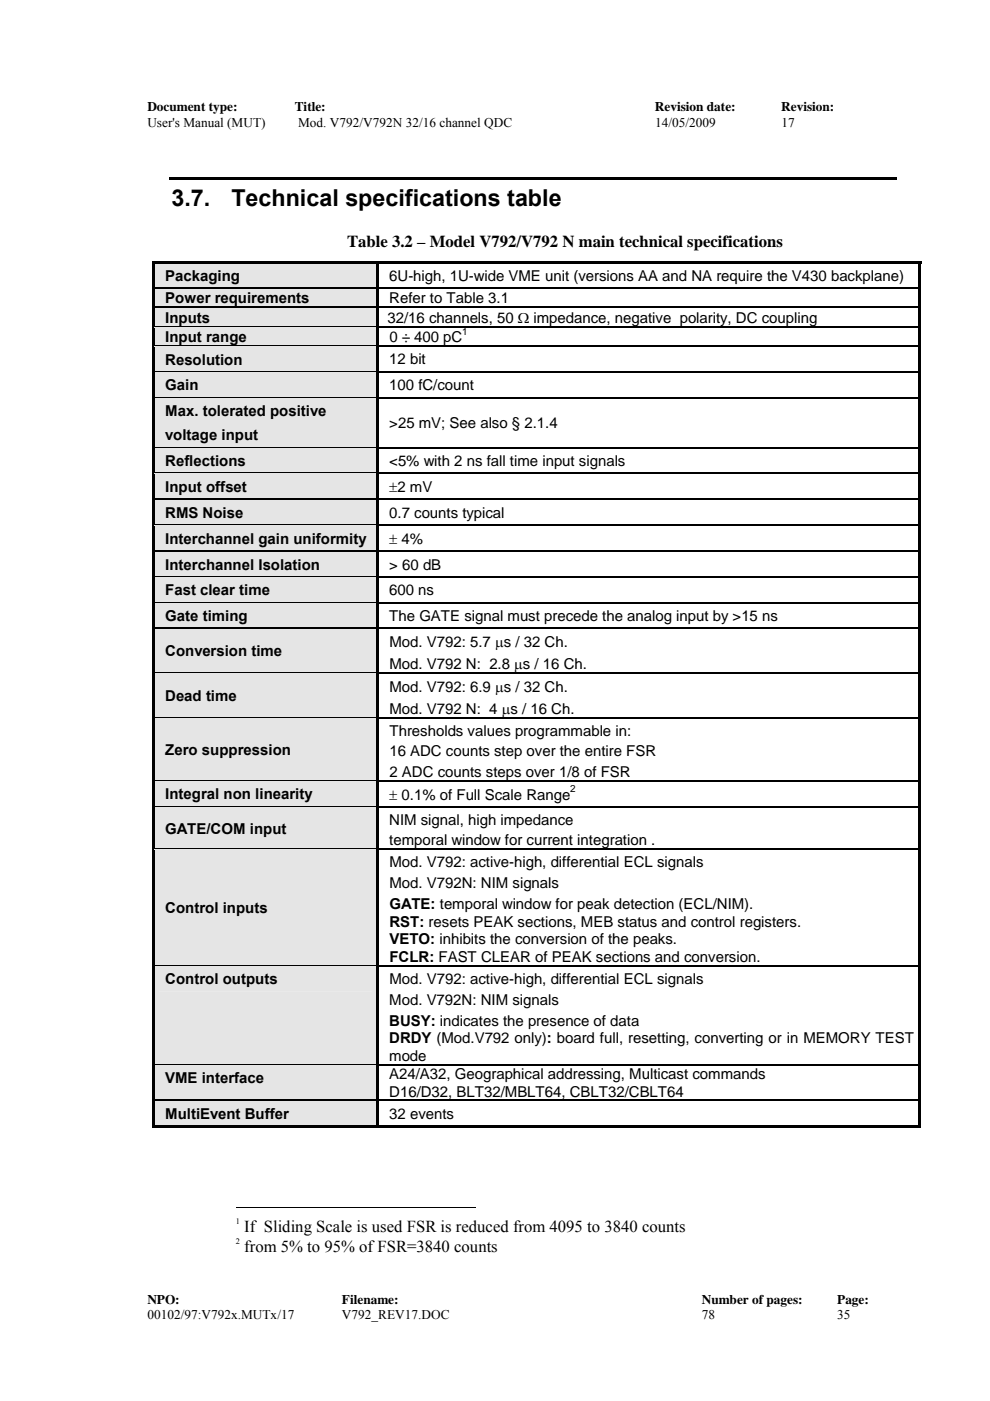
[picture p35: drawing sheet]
<svg xmlns="http://www.w3.org/2000/svg" width="210mm" height="297mm" viewBox="0 0 210 297" stroke-linecap="round" stroke-linejoin="round" font-family="sans-serif">
<defs><g id="words">
<g font-size="4.9">
<text x="36.4" y="43.7">3.7.</text>
<text x="49.1" y="43.7">Technical specifications table</text>
</g>
<g font-size="3.5">
<text x="73.6" y="52.5">Table 3.2 – Model V792/V792 N main technical specifications</text>
<text x="51.8" y="261.3">If Sliding Scale is used FSR is reduced from 4095 to 3840 counts</text>
<text x="51.8" y="265.5">from 5% to 95% of FSR=3840 counts</text>
</g>
<g font-size="3.2">
<text x="35" y="59.6">Packaging</text>
<text x="82.5" y="59.6">6U-high, 1U-wide VME unit (versions AA and NA require the V430 backplane)</text>
<text x="35" y="64.3">Power requirements</text>
<text x="82.5" y="64.3">Refer to Table 3.1</text>
<text x="35" y="68.4">Inputs</text>
<text x="82.1" y="68.5">32/16 channels, 50 Ω impedance, negative polarity, DC coupling</text>
<text x="35" y="72.6">Input range</text>
<text x="35" y="77.3">Resolution</text>
<text x="82.5" y="77.3">12 bit</text>
<text x="82.6" y="72.5">0 ÷ 400 pC</text>
<text x="35" y="82.7">Gain</text>
<text x="82.5" y="82.7">100 fC/count</text>
<text x="35" y="88.2">Max. tolerated positive</text>
<text x="35" y="93.3">voltage input</text>
<text x="82.5" y="90.7">&gt;25 mV; See also § 2.1.4</text>
<text x="35" y="98.8">Reflections</text>
<text x="82.5" y="98.7">&lt;5% with 2 ns fall time input signals</text>
<text x="35" y="104.3">Input offset</text>
<text x="82.5" y="104.4">±2 mV</text>
<text x="35" y="109.8">RMS Noise</text>
<text x="82.5" y="109.7">0.7 counts typical</text>
<text x="35" y="115.3">Interchannel gain uniformity</text>
<text x="82.5" y="115.4">± 4%</text>
<text x="35" y="120.8">Interchannel Isolation</text>
<text x="82.5" y="120.8">&gt; 60 dB</text>
<text x="35" y="126.2">Fast clear time</text>
<text x="35" y="131.7">Gate timing</text>
<text x="82.5" y="126.2">600 ns</text>
<text x="82.5" y="131.6">The GATE signal must precede the analog input by &gt;15 ns</text>
<text x="82.6" y="137.3">Mod. V792: 5.7 μs / 32 Ch.</text>
<text x="35" y="139.1">Conversion time</text>
<text x="82.6" y="141.9">Mod. V792 N: 2.8 μs / 16 Ch.</text>
<text x="35" y="148.6">Dead time</text>
<text x="82.6" y="146.7">Mod. V792: 6.9 μs / 32 Ch.</text>
<text x="82.6" y="151.3">Mod. V792 N: 4 μs / 16 Ch.</text>
<text x="82.6" y="156">Thresholds values programmable in:</text>
<text x="35" y="160">Zero suppression</text>
<text x="82.6" y="160.3">16 ADC counts step over the entire FSR</text>
<text x="82.6" y="164.7">2 ADC counts steps over 1/8 of FSR</text>
<text x="35" y="169.5">Integral non linearity</text>
<text x="82.5" y="169.5">± 0.1% of Full Scale Range</text>
<text x="35" y="176.7">GATE/COM input</text>
<text x="82.5" y="174.9">NIM signal, high impedance</text>
<text x="82.5" y="179.2">temporal window for current integration .</text>
<text x="82.6" y="183.9">Mod. V792: active-high, differential ECL signals</text>
<text x="82.6" y="188.2">Mod. V792N: NIM signals</text>
<text x="35" y="193.6">Control inputs</text>
<text x="82.6" y="192.7">GATE: temporal window for peak detection (ECL/NIM).</text>
<text x="82.6" y="196.4">RST: resets PEAK sections, MEB status and control registers.</text>
<text x="82.6" y="200.2">VETO: inhibits the conversion of the peaks.</text>
<text x="82.6" y="204">FCLR: FAST CLEAR of PEAK sections and conversion.</text>
<text x="35" y="208.7">Control outputs</text>
<text x="82.6" y="208.6">Mod. V792: active-high, differential ECL signals</text>
<text x="82.5" y="213">Mod. V792N: NIM signals</text>
<text x="82.5" y="217.4">BUSY: indicates the presence of data</text>
<text x="82.5" y="221.2">DRDY (Mod.V792 only): board full, resetting, converting or in MEMORY TEST</text>
<text x="82.5" y="224.9">mode</text>
<text x="35" y="229.6">VME interface</text>
<text x="82.5" y="228.8">A24/A32, Geographical addressing, Multicast commands</text>
<text x="82.5" y="232.5">D16/D32, BLT32/MBLT64, CBLT32/CBLT64</text>
<text x="35" y="237.2">MultiEvent Buffer</text>
<text x="82.5" y="237.2">32 events</text>
</g>
<g font-size="2.8">
<text x="31.2" y="23.6">Document type:</text>
<text x="62.5" y="23.6">Title:</text>
<text x="138.8" y="23.6">Revision date:</text>
<text x="165.6" y="23.6">Revision:</text>
<text x="31.2" y="26.9">User's Manual (MUT)</text>
<text x="63.2" y="26.9">Mod. V792/V792N 32/16 channel QDC</text>
<text x="138.9" y="26.9">14/05/2009</text>
<text x="165.7" y="26.9">17</text>
<text x="31.2" y="276.4">NPO:</text>
<text x="31.2" y="279.6">00102/97:V792x.MUTx/17</text>
<text x="72.5" y="279.6">V792_REV17.DOC</text>
<text x="72.5" y="276.4">Filename:</text>
<text x="148.8" y="276.4">Number of pages:</text>
<text x="148.8" y="279.6">78</text>
<text x="177.5" y="276.4">Page:</text>
<text x="177.5" y="279.6">35</text>
</g>
<g font-size="2.1">
<text x="98" y="70.9">1</text>
<text x="120.9" y="168">2</text>
</g>
<g font-size="1.8">
<text x="50" y="259.5">1</text>
<text x="50" y="263.8">2</text>
</g>
</g></defs>
<path d="M35.8 37.5h154.3v.6h-154.3z" fill="#000"/>
<g fill="#e5e5e5">
<path d="M32.8 55.9h47v5.1h-47z"/>
<path d="M33.8 55.9h45v5.1h-45z"/>
</g>
<path d="M32.2 55.3h.6v.6h-.6zM32.2 55.3h163.1v.6h-163.1zM194.8 55.3h.5v.6h-.5zM32.2 55.9h.6v5.1h-.6zM79.8 55.9h.5v5.1h-.5zM194.8 55.9h.5v5.1h-.5z" fill="#000"/>
<g fill="#e5e5e5">
<path d="M32.8 61.3h47v3.8h-47z"/>
<path d="M33.8 61.3h45v3.8h-45z"/>
</g>
<path d="M32.2 61h.6v.3h-.6zM32.2 61.3h.6v3.8h-.6zM79.8 61h.5v.3h-.5zM79.8 61.3h.5v3.8h-.5zM194.8 61h.5v.3h-.5zM194.8 61.3h.5v3.8h-.5z" fill="#000"/>
<path d="M32.8 61.2h47M80.3 61.2h114.5" fill="none" stroke="#000" stroke-width=".25"/>
<path d="M32.8 61.3h47" fill="none" stroke="#e5e5e5" stroke-width=".21"/>
<g fill="#e5e5e5">
<path d="M32.8 65.3h47v3.9h-47z"/>
<path d="M33.8 65.3h45v3.8h-45z"/>
</g>
<path d="M32.2 65.1h.6v.2h-.6zM32.2 65.3h.6v3.9h-.6zM79.8 65.1h.5v.2h-.5zM79.8 65.3h.5v3.9h-.5zM194.8 65.1h.5v.2h-.5zM194.8 65.3h.5v3.9h-.5z" fill="#000"/>
<path d="M32.8 65.2h47M80.3 65.2h114.5" fill="none" stroke="#000" stroke-width=".25"/>
<path d="M32.8 65.3h47" fill="none" stroke="#e5e5e5" stroke-width=".21"/>
<g fill="#e5e5e5">
<path d="M32.8 69.5h47v3.8h-47z"/>
<path d="M33.8 69.5h45v3.8h-45z"/>
</g>
<path d="M32.2 69.2h.6v.3h-.6zM32.2 69.5h.6v3.8h-.6zM79.8 69.2h.5v.3h-.5zM79.8 69.5h.5v3.8h-.5zM194.8 69.2h.5v.3h-.5zM194.8 69.5h.5v3.8h-.5z" fill="#000"/>
<path d="M32.8 69.4h47M80.3 69.4h114.5" fill="none" stroke="#000" stroke-width=".25"/>
<path d="M32.8 69.5h47" fill="none" stroke="#e5e5e5" stroke-width=".21"/>
<g fill="#e5e5e5">
<path d="M32.8 73.6h47v5.1h-47z"/>
<path d="M33.8 73.6h45v5.1h-45z"/>
</g>
<path d="M32.2 73.3h.6v.3h-.6zM32.2 73.6h.6v5.1h-.6zM79.8 73.3h.5v.3h-.5zM79.8 73.6h.5v5.1h-.5zM194.8 73.3h.5v.3h-.5zM194.8 73.6h.5v5.1h-.5z" fill="#000"/>
<path d="M32.8 73.4h47M80.3 73.4h114.5" fill="none" stroke="#000" stroke-width=".25"/>
<path d="M32.8 73.5h47" fill="none" stroke="#e5e5e5" stroke-width=".21"/>
<g fill="#e5e5e5">
<path d="M32.8 79h47v5.2h-47z"/>
<path d="M33.8 79h45v5.2h-45z"/>
</g>
<path d="M32.2 78.7h.6v.3h-.6zM79.8 78.7h.5v.3h-.5zM194.8 78.7h.5v.3h-.5zM32.2 79h.6v5.2h-.6zM79.8 79h.5v5.2h-.5zM194.8 79h.5v5.2h-.5z" fill="#000"/>
<path d="M32.8 78.8h47M80.3 78.8h114.5" fill="none" stroke="#000" stroke-width=".25"/>
<path d="M32.8 79h47" fill="none" stroke="#e5e5e5" stroke-width=".21"/>
<g fill="#e5e5e5">
<path d="M32.8 84.4h47v10.4h-47z"/>
<path d="M33.8 84.4h45v5.2h-45z"/>
<path d="M33.8 89.6h45v5.2h-45z"/>
</g>
<path d="M32.2 84.2h.6v.2h-.6zM32.2 84.4h.6v10.4h-.6zM79.8 84.2h.5v.2h-.5zM79.8 84.4h.5v10.4h-.5zM194.8 84.2h.5v.2h-.5zM194.8 84.4h.5v10.4h-.5z" fill="#000"/>
<path d="M32.8 84.3h47M80.3 84.3h114.5" fill="none" stroke="#000" stroke-width=".25"/>
<path d="M32.8 84.4h47" fill="none" stroke="#e5e5e5" stroke-width=".21"/>
<g fill="#e5e5e5">
<path d="M32.8 95h47v5.2h-47z"/>
<path d="M33.8 95h45v5.2h-45z"/>
</g>
<path d="M32.2 94.8h.6v.2h-.6zM79.8 94.8h.5v.2h-.5zM194.8 94.8h.5v.2h-.5zM32.2 95h.6v5.2h-.6zM79.8 95h.5v5.2h-.5zM194.8 95h.5v5.2h-.5z" fill="#000"/>
<path d="M32.8 94.9h47M80.3 94.9h114.5" fill="none" stroke="#000" stroke-width=".25"/>
<path d="M32.8 95h47" fill="none" stroke="#e5e5e5" stroke-width=".21"/>
<g fill="#e5e5e5">
<path d="M32.8 100.5h47v5.3h-47z"/>
<path d="M33.8 100.5h45v5.2h-45z"/>
</g>
<path d="M32.2 100.2h.6v.3h-.6zM32.2 100.5h.6v5.3h-.6zM79.8 100.2h.5v.3h-.5zM79.8 100.5h.5v5.3h-.5zM194.8 100.2h.5v.3h-.5zM194.8 100.5h.5v5.3h-.5z" fill="#000"/>
<path d="M32.8 100.3h47M80.3 100.3h114.5" fill="none" stroke="#000" stroke-width=".25"/>
<path d="M32.8 100.5h47" fill="none" stroke="#e5e5e5" stroke-width=".21"/>
<g fill="#e5e5e5">
<path d="M32.8 106h47v5.2h-47z"/>
<path d="M33.8 106h45v5.2h-45z"/>
</g>
<path d="M32.2 105.8h.6v.2h-.6zM32.2 106h.6v5.2h-.6zM79.8 105.8h.5v.2h-.5zM79.8 106h.5v5.2h-.5zM194.8 105.8h.5v.2h-.5zM194.8 106h.5v5.2h-.5z" fill="#000"/>
<path d="M32.8 105.9h47M80.3 105.9h114.5" fill="none" stroke="#000" stroke-width=".25"/>
<path d="M32.8 106h47" fill="none" stroke="#e5e5e5" stroke-width=".21"/>
<g fill="#e5e5e5">
<path d="M32.8 111.5h47v5.3h-47z"/>
<path d="M33.8 111.5h45v5.2h-45z"/>
</g>
<path d="M32.2 111.2h.6v.3h-.6zM32.2 111.5h.6v5.3h-.6zM79.8 111.2h.5v.3h-.5zM79.8 111.5h.5v5.3h-.5zM194.8 111.2h.5v.3h-.5zM194.8 111.5h.5v5.3h-.5z" fill="#000"/>
<path d="M32.8 111.3h47M80.3 111.3h114.5" fill="none" stroke="#000" stroke-width=".25"/>
<path d="M32.8 111.5h47" fill="none" stroke="#e5e5e5" stroke-width=".21"/>
<g fill="#e5e5e5">
<path d="M32.8 117.1h47v5.1h-47z"/>
<path d="M33.8 117.1h45v5.1h-45z"/>
</g>
<path d="M32.2 116.8h.6v.3h-.6zM79.8 116.8h.5v.3h-.5zM194.8 116.8h.5v.3h-.5zM32.2 117.1h.6v5.1h-.6zM79.8 117.1h.5v5.1h-.5zM194.8 117.1h.5v5.1h-.5z" fill="#000"/>
<path d="M32.8 116.9h47M80.3 116.9h114.5" fill="none" stroke="#000" stroke-width=".25"/>
<path d="M32.8 117h47" fill="none" stroke="#e5e5e5" stroke-width=".21"/>
<g fill="#e5e5e5">
<path d="M32.8 122.5h47v5.2h-47z"/>
<path d="M33.8 122.5h45v5.2h-45z"/>
</g>
<path d="M32.2 122.2h.6v.3h-.6zM32.2 122.5h.6v5.2h-.6zM79.8 122.2h.5v.3h-.5zM79.8 122.5h.5v5.2h-.5zM194.8 122.2h.5v.3h-.5zM194.8 122.5h.5v5.2h-.5z" fill="#000"/>
<path d="M32.8 122.3h47M80.3 122.3h114.5" fill="none" stroke="#000" stroke-width=".25"/>
<path d="M32.8 122.5h47" fill="none" stroke="#e5e5e5" stroke-width=".21"/>
<g fill="#e5e5e5">
<path d="M32.8 127.9h47v5.2h-47z"/>
<path d="M33.8 127.9h45v5.2h-45z"/>
</g>
<path d="M32.2 127.7h.6v.2h-.6zM32.2 127.9h.6v5.2h-.6zM79.8 127.7h.5v.2h-.5zM79.8 127.9h.5v5.2h-.5zM194.8 127.7h.5v.2h-.5zM194.8 127.9h.5v5.2h-.5z" fill="#000"/>
<path d="M32.8 127.8h47M80.3 127.8h114.5" fill="none" stroke="#000" stroke-width=".25"/>
<path d="M32.8 127.9h47" fill="none" stroke="#e5e5e5" stroke-width=".21"/>
<g fill="#e5e5e5">
<path d="M32.8 133.4h47v9.2h-47z"/>
<path d="M33.8 135.4h45v5.1h-45z"/>
</g>
<path d="M32.2 133.1h.6v.3h-.6zM79.8 133.1h.5v.3h-.5zM194.8 133.1h.5v.3h-.5zM32.2 133.4h.6v9.2h-.6zM79.8 133.4h.5v9.2h-.5zM194.8 133.4h.5v9.2h-.5z" fill="#000"/>
<path d="M32.8 133.2h47M80.3 133.2h114.5" fill="none" stroke="#000" stroke-width=".25"/>
<path d="M32.8 133.4h47" fill="none" stroke="#e5e5e5" stroke-width=".21"/>
<g fill="#e5e5e5">
<path d="M32.8 142.8h47v9.2h-47z"/>
<path d="M33.8 144.8h45v5.2h-45z"/>
</g>
<path d="M32.2 142.6h.6v.2h-.6zM32.2 142.8h.6v9.2h-.6zM79.8 142.6h.5v.2h-.5zM79.8 142.8h.5v9.2h-.5zM194.8 142.6h.5v.2h-.5zM194.8 142.8h.5v9.2h-.5z" fill="#000"/>
<path d="M32.8 142.7h47M80.3 142.7h114.5" fill="none" stroke="#000" stroke-width=".25"/>
<path d="M32.8 142.8h47" fill="none" stroke="#e5e5e5" stroke-width=".21"/>
<g fill="#e5e5e5">
<path d="M32.8 152.3h47v13.1h-47z"/>
<path d="M33.8 156.3h45v5.1h-45z"/>
</g>
<path d="M32.2 152h.6v.3h-.6zM79.8 152h.5v.3h-.5zM194.8 152h.5v.3h-.5zM32.2 152.3h.6v13.1h-.6zM79.8 152.3h.5v13.1h-.5zM194.8 152.3h.5v13.1h-.5z" fill="#000"/>
<path d="M32.8 152.1h47M80.3 152.1h114.5" fill="none" stroke="#000" stroke-width=".25"/>
<path d="M32.8 152.3h47" fill="none" stroke="#e5e5e5" stroke-width=".21"/>
<g fill="#e5e5e5">
<path d="M32.8 165.7h47v5.2h-47z"/>
<path d="M33.8 165.7h45v5.2h-45z"/>
</g>
<path d="M32.2 165.4h.6v.3h-.6zM32.2 165.7h.6v5.2h-.6zM79.8 165.4h.5v.3h-.5zM79.8 165.7h.5v5.2h-.5zM194.8 165.4h.5v.3h-.5zM194.8 165.7h.5v5.2h-.5z" fill="#000"/>
<path d="M32.8 165.5h47M80.3 165.5h114.5" fill="none" stroke="#000" stroke-width=".25"/>
<path d="M32.8 165.6h47" fill="none" stroke="#e5e5e5" stroke-width=".21"/>
<g fill="#e5e5e5">
<path d="M32.8 171.2h47v8.7h-47z"/>
<path d="M33.8 173h45v5.2h-45z"/>
</g>
<path d="M32.2 170.9h.6v.3h-.6zM32.2 171.2h.6v8.7h-.6zM79.8 170.9h.5v.3h-.5zM79.8 171.2h.5v8.7h-.5zM194.8 170.9h.5v.3h-.5zM194.8 171.2h.5v8.7h-.5z" fill="#000"/>
<path d="M32.8 171.1h47M80.3 171.1h114.5" fill="none" stroke="#000" stroke-width=".25"/>
<path d="M32.8 171.2h47" fill="none" stroke="#e5e5e5" stroke-width=".21"/>
<g fill="#e5e5e5">
<path d="M32.8 180.2h47v24.5h-47z"/>
<path d="M33.8 189.9h45v5.1h-45z"/>
</g>
<path d="M32.2 179.9h.6v.3h-.6zM79.8 179.9h.5v.3h-.5zM194.8 179.9h.5v.3h-.5zM32.2 180.2h.6v24.5h-.6zM79.8 180.2h.5v24.5h-.5zM194.8 180.2h.5v24.5h-.5z" fill="#000"/>
<path d="M32.8 180.1h47M80.3 180.1h114.5" fill="none" stroke="#000" stroke-width=".25"/>
<path d="M32.8 180.2h47" fill="none" stroke="#e5e5e5" stroke-width=".21"/>
<g fill="#e5e5e5">
<path d="M32.8 205h47v20.6h-47z"/>
<path d="M33.8 205h45v5.1h-45z"/>
</g>
<path d="M32.2 204.7h.6v.3h-.6zM79.8 204.7h.5v.3h-.5zM194.8 204.7h.5v.3h-.5zM32.2 205h.6v20.6h-.6zM79.8 205h.5v20.6h-.5zM194.8 205h.5v20.6h-.5z" fill="#000"/>
<path d="M32.8 204.8h47M80.3 204.8h114.5" fill="none" stroke="#000" stroke-width=".25"/>
<path d="M32.8 205h47" fill="none" stroke="#e5e5e5" stroke-width=".21"/>
<g fill="#e5e5e5">
<path d="M32.8 225.9h47v7.3h-47z"/>
<path d="M33.8 225.9h45v5.1h-45z"/>
</g>
<path d="M32.2 225.6h.6v.3h-.6zM32.2 225.9h.6v7.3h-.6zM79.8 225.6h.5v.3h-.5zM79.8 225.9h.5v7.3h-.5zM194.8 225.6h.5v.3h-.5zM194.8 225.9h.5v7.3h-.5z" fill="#000"/>
<path d="M32.8 225.7h47M80.3 225.7h114.5" fill="none" stroke="#000" stroke-width=".25"/>
<path d="M32.8 225.9h47" fill="none" stroke="#e5e5e5" stroke-width=".21"/>
<g fill="#e5e5e5">
<path d="M32.8 233.5h47v5.1h-47z"/>
<path d="M33.8 233.5h45v5.1h-45z"/>
</g>
<path d="M32.2 233.2h.6v.3h-.6zM32.2 233.5h.6v5.7h-.6zM32.2 238.6h47.6v.6h-47.6zM79.8 233.2h.5v.3h-.5zM79.8 233.5h.5v5.7h-.5zM80.3 238.6h114.5v.6h-114.5zM194.8 233.2h.5v.3h-.5zM194.8 233.5h.5v5.7h-.5zM194.8 238.6h.5v.6h-.5z" fill="#000"/>
<path d="M32.8 233.3h47M80.3 233.3h114.5" fill="none" stroke="#000" stroke-width=".25"/>
<path d="M32.8 233.5h47" fill="none" stroke="#e5e5e5" stroke-width=".21"/>
<path d="M50 256.1h50.8" fill="none" stroke="#000" stroke-width=".21"/>
<use href="#words"/>
</svg>
